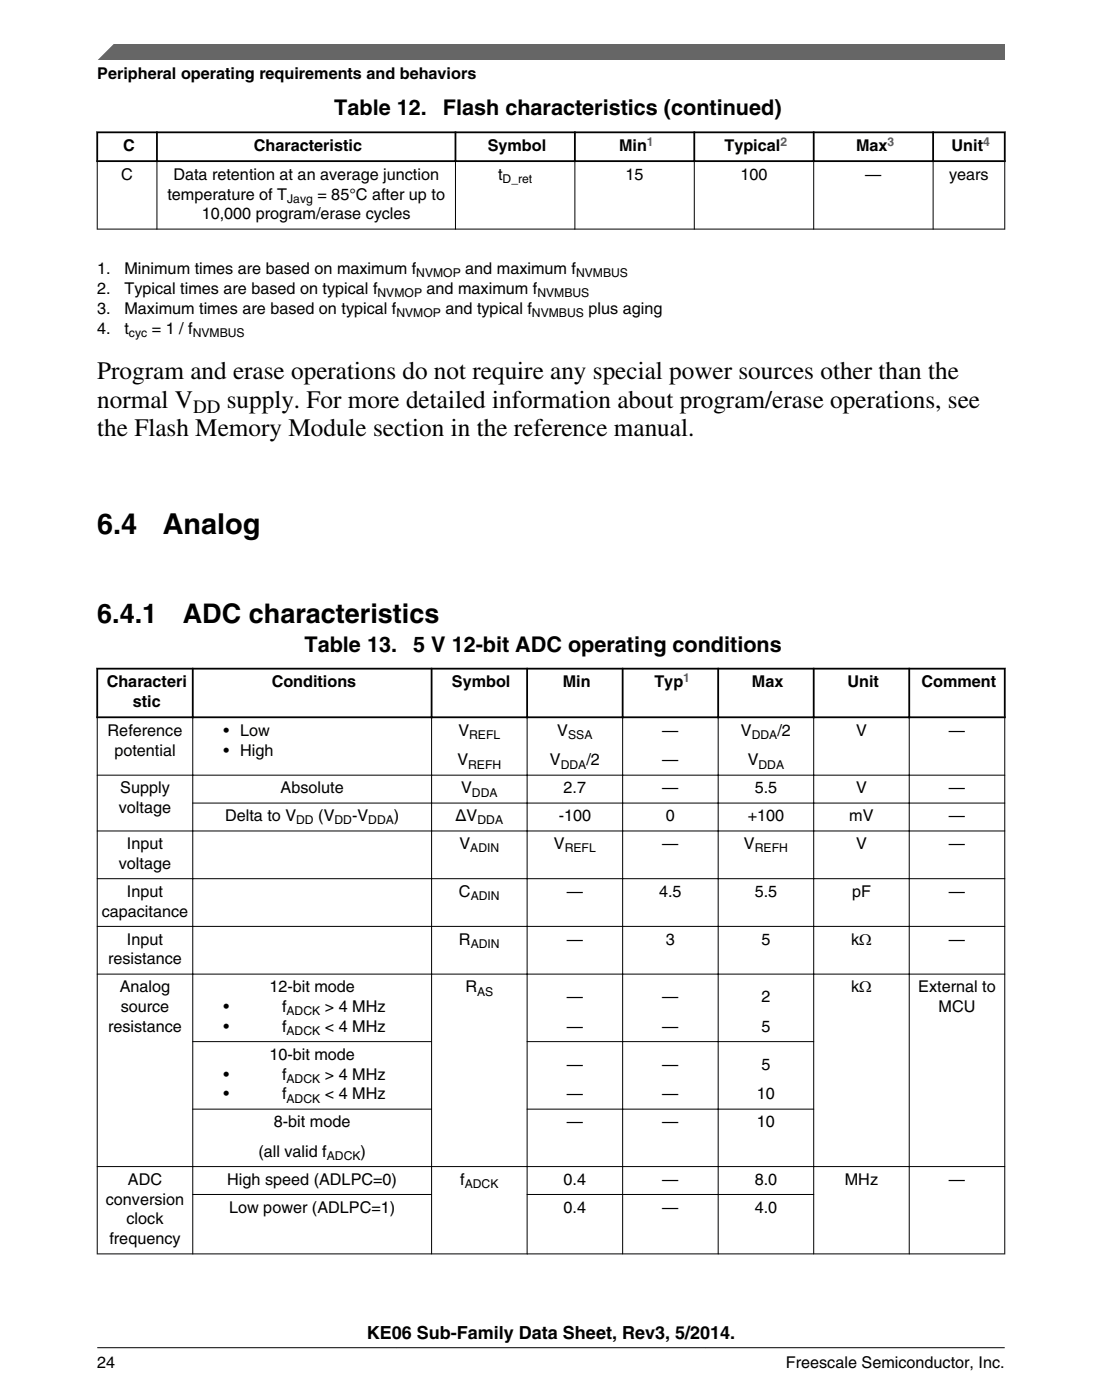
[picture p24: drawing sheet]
<svg xmlns="http://www.w3.org/2000/svg" width="216mm" height="274mm" viewBox="0 0 216 274" stroke-linecap="round" stroke-linejoin="round" font-family="sans-serif">
<defs><g id="words">
<g font-size="5.6">
<text x="19" y="104.6">6.4</text>
<text x="31.9" y="104.6">Analog</text>
</g>
<g font-size="5.3">
<text x="19" y="122">6.4.1</text>
<text x="35.8" y="122">ADC characteristics</text>
</g>
<g font-size="4.9">
<text x="19" y="74.2">Program and erase operations do not require any special power sources other than the</text>
<text x="19" y="79.9">normal V</text>
<text x="44.4" y="79.9">supply. For more detailed information about program/erase operations, see</text>
<text x="19" y="85.5">the Flash Memory Module section in the reference manual.</text>
</g>
<g font-size="4.2">
<text x="65.5" y="22.6">Table 12.</text>
<text x="86.8" y="22.6">Flash characteristics (continued)</text>
<text x="59.7" y="127.7">Table 13.</text>
<text x="81" y="127.7">5 V 12-bit ADC operating conditions</text>
</g>
<text font-size="3.7" x="37.8" y="80.8">DD</text>
<text font-size="3.5" x="71.9" y="262.3">KE06 Sub-Family Data Sheet, Rev3, 5/2014.</text>
<g font-size="3.2">
<text x="19.1" y="15.5">Peripheral operating requirements and behaviors</text>
<text x="24.1" y="29.6">C</text>
<text x="49.8" y="29.6">Characteristic</text>
<text x="95.6" y="29.6">Symbol</text>
<text x="121.3" y="29.6">Min</text>
<text x="141.9" y="29.6">Typical</text>
<text x="167.7" y="29.6">Max</text>
<text x="186.4" y="29.6">Unit</text>
<text x="23.8" y="35.2">C</text>
<text x="34" y="35.2">Data retention at an average junction</text>
<text x="97.6" y="35.2">t</text>
<text x="122.6" y="35.2">15</text>
<text x="145.1" y="35.2">100</text>
<text x="169.5" y="35.2">—</text>
<text x="186" y="35.2">years</text>
<text x="32.8" y="39.1">temperature of T</text>
<text x="62.2" y="39.1">= 85°C after up to</text>
<text x="39.5" y="43">10,000 program/erase cycles</text>
<text x="19.1" y="53.7">1.</text>
<text x="24.4" y="53.7">Minimum times are based on maximum f</text>
<text x="91.2" y="53.7">and maximum f</text>
<text x="19" y="57.6">2.</text>
<text x="24.4" y="57.6">Typical times are based on typical f</text>
<text x="83.6" y="57.6">and maximum f</text>
<text x="19" y="65.4">4.</text>
<text x="19.1" y="61.5">3.</text>
<text x="24.4" y="65.4">t</text>
<text x="24.4" y="61.5">Maximum times are based on typical f</text>
<text x="29.7" y="65.4">= 1 / f</text>
<text x="87.3" y="61.5">and typical f</text>
<text x="115.3" y="61.5">plus aging</text>
<text x="20.9" y="134.7">Characteri</text>
<text x="53.2" y="134.7">Conditions</text>
<text x="88.5" y="134.7">Symbol</text>
<text x="110.2" y="134.7">Min</text>
<text x="128.2" y="134.7">Typ</text>
<text x="147.3" y="134.7">Max</text>
<text x="166" y="134.7">Unit</text>
<text x="180.5" y="134.7">Comment</text>
<text x="26" y="138.5">stic</text>
<text x="21.1" y="144.2">Reference</text>
<text x="22.4" y="148.1">potential</text>
<text x="43.8" y="144.2">• Low</text>
<text x="43.8" y="148.1">• High</text>
<text x="89.6" y="150">V</text>
<text x="89.8" y="144.2">V</text>
<text x="107.7" y="150">V</text>
<text x="109.2" y="144.2">V</text>
<text x="114.9" y="150">/2</text>
<text x="129.8" y="144.2">—</text>
<text x="129.8" y="150">—</text>
<text x="145.2" y="144.2">V</text>
<text x="146.5" y="150">V</text>
<text x="152.3" y="144.2">/2</text>
<text x="167.7" y="144.2">V</text>
<text x="185.9" y="144.2">—</text>
<text x="23.6" y="155.4">Supply</text>
<text x="55" y="155.4">Absolute</text>
<text x="90.3" y="155.4">V</text>
<text x="110.4" y="155.4">2.7</text>
<text x="129.8" y="155.4">—</text>
<text x="147.9" y="155.4">5.5</text>
<text x="167.7" y="155.4">V</text>
<text x="185.9" y="155.4">—</text>
<text x="23.3" y="159.3">voltage</text>
<text x="44.1" y="160.9">Delta to V</text>
<text x="62.4" y="160.9">(V</text>
<text x="69" y="160.9">-V</text>
<text x="77.2" y="160.9">)</text>
<text x="89.3" y="160.9">ΔV</text>
<text x="109.5" y="160.9">-100</text>
<text x="130.5" y="160.9">0</text>
<text x="146.5" y="160.9">+100</text>
<text x="166.4" y="160.9">mV</text>
<text x="185.9" y="160.9">—</text>
<text x="24.9" y="166.4">Input</text>
<text x="90" y="166.4">V</text>
<text x="108.5" y="166.4">V</text>
<text x="129.8" y="166.4">—</text>
<text x="145.8" y="166.4">V</text>
<text x="167.7" y="166.4">V</text>
<text x="185.9" y="166.4">—</text>
<text x="23.3" y="170.3">voltage</text>
<text x="19.9" y="179.6">capacitance</text>
<text x="24.9" y="175.7">Input</text>
<text x="89.9" y="175.7">C</text>
<text x="111" y="175.7">—</text>
<text x="129.1" y="175.7">4.5</text>
<text x="147.9" y="175.7">5.5</text>
<text x="166.9" y="175.7">pF</text>
<text x="185.9" y="175.7">—</text>
<text x="24.9" y="185.1">Input</text>
<text x="89.9" y="185.1">R</text>
<text x="111" y="185.1">—</text>
<text x="130.5" y="185.1">3</text>
<text x="149.2" y="185.1">5</text>
<text x="166.8" y="185.1">kΩ</text>
<text x="185.9" y="185.1">—</text>
<text x="21.2" y="189">resistance</text>
<text x="23.5" y="194.4">Analog</text>
<text x="52.8" y="194.4">12-bit mode</text>
<text x="91.2" y="194.4">R</text>
<text x="111" y="196.3">—</text>
<text x="129.8" y="196.3">—</text>
<text x="149.2" y="196.3">2</text>
<text x="166.8" y="194.4">kΩ</text>
<text x="179.9" y="194.4">External to</text>
<text x="21.2" y="202.2">resistance</text>
<text x="23.6" y="198.3">source</text>
<text x="43.8" y="202.2">•</text>
<text x="43.8" y="198.3">•</text>
<text x="55.2" y="202.2">f</text>
<text x="55.3" y="198.3">f</text>
<text x="63.6" y="198.3">&gt; 4 MHz</text>
<text x="63.6" y="202.2">&lt; 4 MHz</text>
<text x="111" y="202.1">—</text>
<text x="129.8" y="202.1">—</text>
<text x="149.2" y="202.1">5</text>
<text x="183.9" y="198.3">MCU</text>
<text x="52.8" y="207.7">10-bit mode</text>
<text x="111" y="209.6">—</text>
<text x="129.8" y="209.6">—</text>
<text x="149.2" y="209.6">5</text>
<text x="43.8" y="215.4">•</text>
<text x="43.8" y="211.5">•</text>
<text x="55.2" y="215.4">f</text>
<text x="55.3" y="211.5">f</text>
<text x="63.6" y="211.5">&gt; 4 MHz</text>
<text x="63.6" y="215.4">&lt; 4 MHz</text>
<text x="111" y="215.3">—</text>
<text x="129.8" y="215.3">—</text>
<text x="148.3" y="215.3">10</text>
<text x="53.7" y="220.9">8-bit mode</text>
<text x="111" y="220.9">—</text>
<text x="129.8" y="220.9">—</text>
<text x="148.3" y="220.9">10</text>
<text x="50.6" y="226.7">(all valid f</text>
<text x="70.6" y="226.7">)</text>
<text x="25.1" y="232.1">ADC</text>
<text x="44.5" y="232.1">High speed (ADLPC=0)</text>
<text x="90.2" y="232.1">f</text>
<text x="110.4" y="232.1">0.4</text>
<text x="129.8" y="232.1">—</text>
<text x="147.9" y="232.1">8.0</text>
<text x="165.5" y="232.1">MHz</text>
<text x="185.9" y="232.1">—</text>
<text x="20.7" y="236">conversion</text>
<text x="24.8" y="239.9">clock</text>
<text x="44.9" y="237.6">Low power (ADLPC=1)</text>
<text x="110.4" y="237.6">0.4</text>
<text x="129.8" y="237.6">—</text>
<text x="147.9" y="237.6">4.0</text>
<text x="21.4" y="243.8">frequency</text>
<text x="19" y="268">24</text>
<text x="154" y="268">Freescale Semiconductor, Inc.</text>
</g>
<g font-size="2.4" fill="#00f">
<text x="126.8" y="28.5">1</text>
<text x="152.9" y="28.5">2</text>
<text x="173.9" y="28.5">3</text>
<text x="192.6" y="28.5">4</text>
<text x="133.9" y="133.6">1</text>
</g>
<g font-size="2.4">
<text x="98.5" y="35.9">D_ret</text>
<text x="56.3" y="39.7">Javg</text>
<text x="74" y="58.3">NVMOP</text>
<text x="81.5" y="54.4">NVMOP</text>
<text x="105.3" y="58.3">NVMBUS</text>
<text x="112.9" y="54.4">NVMBUS</text>
<text x="77.7" y="62.1">NVMOP</text>
<text x="104.2" y="62.1">NVMBUS</text>
<text x="25.3" y="66">cyc</text>
<text x="37.8" y="66">NVMBUS</text>
<text x="91.9" y="144.8">REFL</text>
<text x="111.3" y="144.8">SSA</text>
<text x="147.3" y="144.8">DDA</text>
<text x="91.7" y="150.6">REFH</text>
<text x="109.9" y="150.6">DDA</text>
<text x="148.6" y="150.6">DDA</text>
<text x="58" y="161.5">DD</text>
<text x="65.5" y="161.5">DD</text>
<text x="72.1" y="161.5">DDA</text>
<text x="92.5" y="156.1">DDA</text>
<text x="93.5" y="161.5">DDA</text>
<text x="92.1" y="167">ADIN</text>
<text x="110.6" y="167">REFL</text>
<text x="147.9" y="167">REFH</text>
<text x="92.2" y="176.4">ADIN</text>
<text x="92.2" y="185.7">ADIN</text>
<text x="93.5" y="195.1">AS</text>
<text x="56.1" y="198.9">ADCK</text>
<text x="56.1" y="202.8">ADCK</text>
<text x="56.1" y="212.2">ADCK</text>
<text x="56.1" y="216.1">ADCK</text>
<text x="64" y="227.3">ADCK</text>
<text x="91" y="232.8">ADCK</text>
</g>
</g></defs>
<path d="M18.9 25.9h178.1M18.9 31.6h178.1M19.1 25.8v5.9M30.7 25.8v5.9M89.2 25.8v5.9M112.6 25.8v5.9M136 25.8v5.9M159.4 25.8v5.9M182.8 25.8v5.9M196.9 25.8v5.9" fill="none" stroke="#000" stroke-width=".35"/>
<path d="M19.1 31.7v13.3M30.7 31.4v13.6M89.2 31.4v13.6M112.6 31.4v13.6M136 31.4v13.6M159.4 31.4v13.6M182.8 31.4v13.6M196.9 31.7v13.3M19 44.9h177.9" fill="none" stroke="#000" stroke-width=".2"/>
<g fill="#fff">
<path d="M19.1 124.1h177.8v123.4h-177.8z" fill-rule="evenodd"/>
<path d="M19.2 131.2h18.4v9.2h-18.4z" fill-rule="evenodd"/>
<path d="M37.9 131.2h46.5v9.2h-46.5z" fill-rule="evenodd"/>
<path d="M84.7 131.2h18.4v9.2h-18.4z" fill-rule="evenodd"/>
<path d="M103.4 131.2h18.4v9.2h-18.4z" fill-rule="evenodd"/>
<path d="M122.2 131.2h18.3v9.2h-18.3z" fill-rule="evenodd"/>
<path d="M140.9 131.2h18.3v9.2h-18.3z" fill-rule="evenodd"/>
<path d="M159.6 131.2h18.4v9.2h-18.4z" fill-rule="evenodd"/>
<path d="M178.3 131.2h18.4v9.2h-18.4z" fill-rule="evenodd"/>
<path d="M19.1 140.7h18.6v11.1h-18.6z" fill-rule="evenodd"/>
<path d="M37.9 140.7h46.6v11.1h-46.6z" fill-rule="evenodd"/>
<path d="M84.6 140.7h18.6v11.1h-18.6z" fill-rule="evenodd"/>
<path d="M103.4 140.7h18.5v11.1h-18.5z" fill-rule="evenodd"/>
<path d="M122.1 140.7h18.5v11.1h-18.5z" fill-rule="evenodd"/>
<path d="M140.8 140.7h18.5v11.1h-18.5z" fill-rule="evenodd"/>
<path d="M159.5 140.7h18.5v11.1h-18.5z" fill-rule="evenodd"/>
<path d="M178.2 140.7h18.6v11.1h-18.6z" fill-rule="evenodd"/>
<path d="M19.1 152h18.6v10.7h-18.6z" fill-rule="evenodd"/>
<path d="M37.9 152h46.6v5.3h-46.6z" fill-rule="evenodd"/>
<path d="M84.6 152h18.6v5.3h-18.6z" fill-rule="evenodd"/>
<path d="M103.4 152h18.5v5.3h-18.5z" fill-rule="evenodd"/>
<path d="M122.1 152h18.5v5.3h-18.5z" fill-rule="evenodd"/>
<path d="M140.8 152h18.5v5.3h-18.5z" fill-rule="evenodd"/>
<path d="M159.5 152h18.5v5.3h-18.5z" fill-rule="evenodd"/>
<path d="M178.2 152h18.6v5.3h-18.6z" fill-rule="evenodd"/>
<path d="M37.9 157.4h46.6v5.3h-46.6z" fill-rule="evenodd"/>
<path d="M84.6 157.4h18.6v5.3h-18.6z" fill-rule="evenodd"/>
<path d="M103.4 157.4h18.5v5.3h-18.5z" fill-rule="evenodd"/>
<path d="M122.1 157.4h18.5v5.3h-18.5z" fill-rule="evenodd"/>
<path d="M140.8 157.4h18.5v5.3h-18.5z" fill-rule="evenodd"/>
<path d="M159.5 157.4h18.5v5.3h-18.5z" fill-rule="evenodd"/>
<path d="M178.2 157.4h18.6v5.3h-18.6z" fill-rule="evenodd"/>
<path d="M19.1 162.9h18.6v9.2h-18.6z" fill-rule="evenodd"/>
<path d="M37.9 162.9h46.6v9.2h-46.6z" fill-rule="evenodd"/>
<path d="M84.6 162.9h18.6v9.2h-18.6z" fill-rule="evenodd"/>
<path d="M103.4 162.9h18.5v9.2h-18.5z" fill-rule="evenodd"/>
<path d="M122.1 162.9h18.5v9.2h-18.5z" fill-rule="evenodd"/>
<path d="M140.8 162.9h18.5v9.2h-18.5z" fill-rule="evenodd"/>
<path d="M159.5 162.9h18.5v9.2h-18.5z" fill-rule="evenodd"/>
<path d="M178.2 162.9h18.6v9.2h-18.6z" fill-rule="evenodd"/>
<path d="M19.1 172.3h18.6v9.1h-18.6z" fill-rule="evenodd"/>
<path d="M37.9 172.3h46.6v9.1h-46.6z" fill-rule="evenodd"/>
<path d="M84.6 172.3h18.6v9.1h-18.6z" fill-rule="evenodd"/>
<path d="M103.4 172.3h18.5v9.1h-18.5z" fill-rule="evenodd"/>
<path d="M122.1 172.3h18.5v9.1h-18.5z" fill-rule="evenodd"/>
<path d="M140.8 172.3h18.5v9.1h-18.5z" fill-rule="evenodd"/>
<path d="M159.5 172.3h18.5v9.1h-18.5z" fill-rule="evenodd"/>
<path d="M178.2 172.3h18.6v9.1h-18.6z" fill-rule="evenodd"/>
<path d="M19.1 181.6h18.6v9.2h-18.6z" fill-rule="evenodd"/>
<path d="M37.9 181.6h46.6v9.2h-46.6z" fill-rule="evenodd"/>
<path d="M84.6 181.6h18.6v9.2h-18.6z" fill-rule="evenodd"/>
<path d="M103.4 181.6h18.5v9.2h-18.5z" fill-rule="evenodd"/>
<path d="M122.1 181.6h18.5v9.2h-18.5z" fill-rule="evenodd"/>
<path d="M140.8 181.6h18.5v9.2h-18.5z" fill-rule="evenodd"/>
<path d="M159.5 181.6h18.5v9.2h-18.5z" fill-rule="evenodd"/>
<path d="M178.2 181.6h18.6v9.2h-18.6z" fill-rule="evenodd"/>
<path d="M19.1 191h18.6v37.5h-18.6z" fill-rule="evenodd"/>
<path d="M37.9 191h46.6v13h-46.6z" fill-rule="evenodd"/>
<path d="M84.6 191h18.6v37.5h-18.6z" fill-rule="evenodd"/>
<path d="M103.4 191h18.5v13h-18.5z" fill-rule="evenodd"/>
<path d="M122.1 191h18.5v13h-18.5z" fill-rule="evenodd"/>
<path d="M140.8 191h18.5v13h-18.5z" fill-rule="evenodd"/>
<path d="M159.5 191h18.5v37.5h-18.5z" fill-rule="evenodd"/>
<path d="M178.2 191h18.6v37.5h-18.6z" fill-rule="evenodd"/>
<path d="M37.9 204.2h46.6v13h-46.6z" fill-rule="evenodd"/>
<path d="M103.4 204.2h18.5v13h-18.5z" fill-rule="evenodd"/>
<path d="M122.1 204.2h18.5v13h-18.5z" fill-rule="evenodd"/>
<path d="M140.8 204.2h18.5v13h-18.5z" fill-rule="evenodd"/>
<path d="M37.9 217.4h46.6v11.1h-46.6z" fill-rule="evenodd"/>
<path d="M103.4 217.4h18.5v11.1h-18.5z" fill-rule="evenodd"/>
<path d="M122.1 217.4h18.5v11.1h-18.5z" fill-rule="evenodd"/>
<path d="M140.8 217.4h18.5v11.1h-18.5z" fill-rule="evenodd"/>
<path d="M19.1 228.7h18.6v16.9h-18.6z" fill-rule="evenodd"/>
<path d="M37.9 228.7h46.6v5.3h-46.6z" fill-rule="evenodd"/>
<path d="M84.6 228.7h18.6v16.9h-18.6z" fill-rule="evenodd"/>
<path d="M103.4 228.7h18.5v5.3h-18.5z" fill-rule="evenodd"/>
<path d="M122.1 228.7h18.5v5.3h-18.5z" fill-rule="evenodd"/>
<path d="M140.8 228.7h18.5v5.3h-18.5z" fill-rule="evenodd"/>
<path d="M159.5 228.7h18.5v16.9h-18.5z" fill-rule="evenodd"/>
<path d="M178.2 228.7h18.6v16.9h-18.6z" fill-rule="evenodd"/>
<path d="M37.9 234.1h46.6v11.5h-46.6z" fill-rule="evenodd"/>
<path d="M103.4 234.1h18.5v11.5h-18.5z" fill-rule="evenodd"/>
<path d="M122.1 234.1h18.5v11.5h-18.5z" fill-rule="evenodd"/>
<path d="M140.8 234.1h18.5v11.5h-18.5z" fill-rule="evenodd"/>
</g>
<path d="M18.9 131h178.1M19.1 130.8v9.9M37.8 130.8v9.9M84.6 130.8v9.9M103.3 130.8v9.9M122 130.8v9.9M140.7 130.8v9.9M159.4 130.8v9.9M178.1 130.8v9.9M196.9 130.8v9.9M18.9 140.5h178.1" fill="none" stroke="#000" stroke-width=".35"/>
<g fill="none" stroke="#000" stroke-width=".2">
<path d="M19 151.9h177.9M19.1 140.7v105.1M37.7 157.4h159.2M37.8 140.3v105.5M84.6 140.3v105.5M103.3 140.3v105.5M122 140.3v105.5M140.7 140.3v105.5M159.4 140.3v105.5M178.1 140.3v105.5M196.9 140.7v105.1M19 162.8h177.9"/>
<path d="M19 172.2h177.9M19 181.5h177.9M19 190.9h177.9M37.7 204.1h46.9M37.7 217.3h46.9M103.2 204.1h56.3M103.2 217.3h56.3M19 228.6h177.9M37.7 234.1h46.9M103.2 234.1h56.3M19 245.7h177.9"/>
</g>
<path d="M19 11.7l5.7-3.1 172.2 .1v3z" fill="#666"/>
<path d="M22.5 8.6l-3.1 3.1" fill="none" stroke="#666" stroke-width=".28"/>
<path d="M19.1 264.1h177.8" fill="none" stroke="#000" stroke-width=".2"/>
<use href="#words"/>
</svg>
